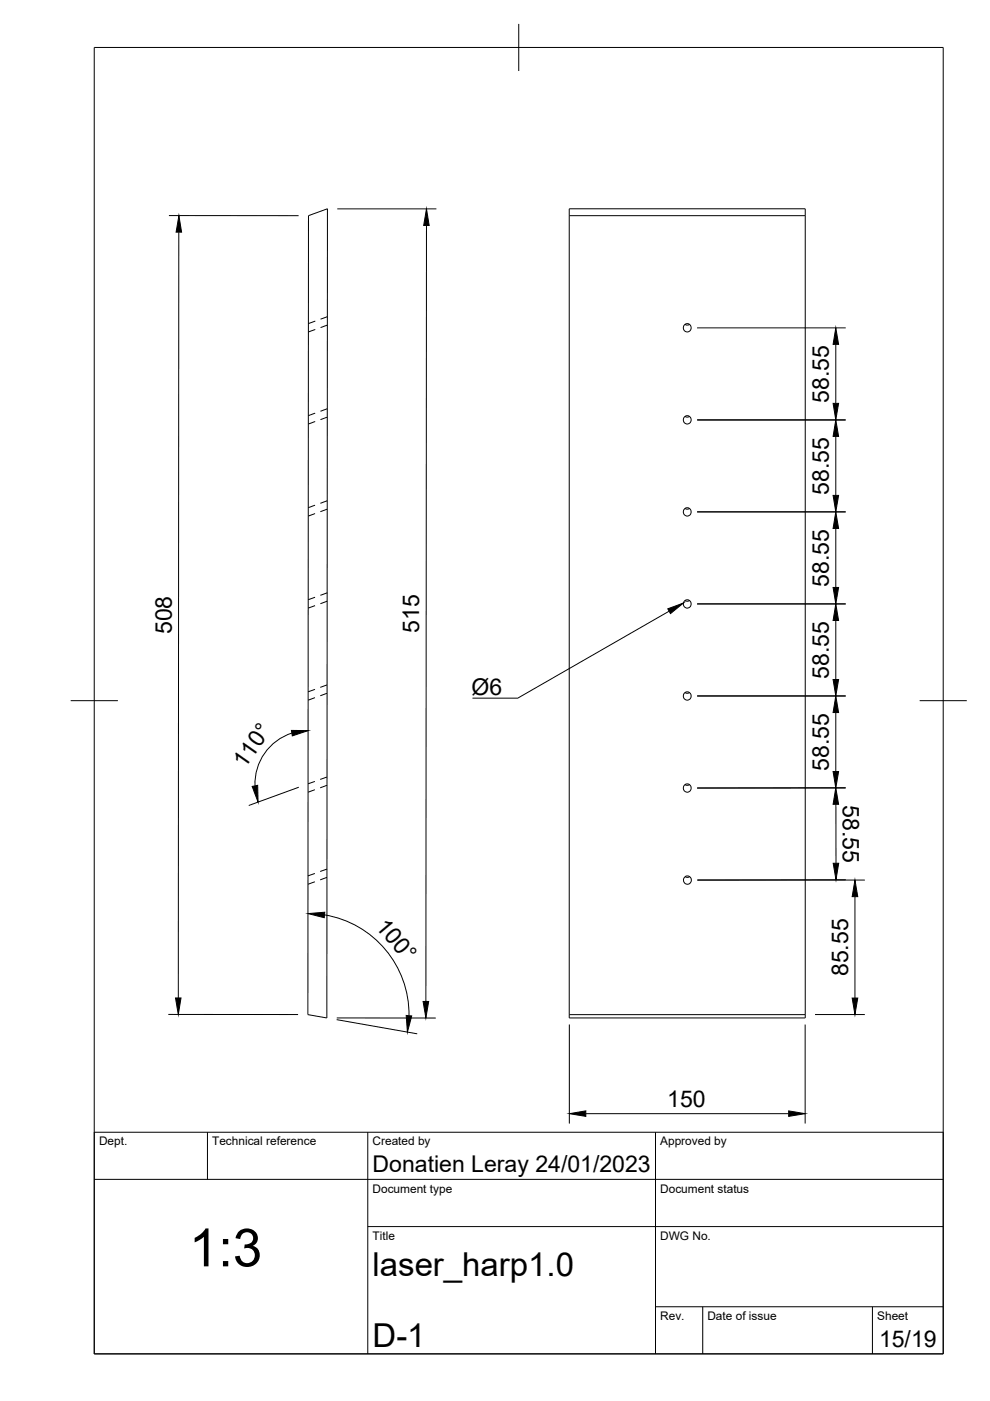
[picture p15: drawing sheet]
<svg xmlns="http://www.w3.org/2000/svg" width="210mm" height="297mm" viewBox="0 0 210 297" stroke-linecap="round" stroke-linejoin="round" font-family="sans-serif">
<defs><g id="words">
<text font-size="11.2" x="40" y="268.5">1:3</text>
<g font-size="7">
<text x="79" y="270.6">laser_harp1.0</text>
<text x="79" y="285.5">D-1</text>
</g>
<g font-size="4.9">
<text x="175.7" y="85.4" transform="rotate(-90 175.7 85.4)">58.55</text>
<text x="175.7" y="104.9" transform="rotate(-90 175.7 104.9)">58.55</text>
<text x="175.7" y="124.4" transform="rotate(-90 175.7 124.4)">58.55</text>
<text x="36.4" y="134.5" transform="rotate(-90 36.4 134.5)">508</text>
<text x="88.9" y="134.1" transform="rotate(-90 88.9 134.1)">515</text>
<text x="175.7" y="143.9" transform="rotate(-90 175.7 143.9)">58.55</text>
<text x="100" y="147.3">Ø6</text>
<text x="51.9" y="163.1" transform="rotate(-55 51.9 163.1)">110°</text>
<text x="175.7" y="163.5" transform="rotate(-90 175.7 163.5)">58.55</text>
<text x="178.7" y="170.7" transform="rotate(90 178.7 170.7)">58.55</text>
<text x="79.5" y="196.5" transform="rotate(50 79.5 196.5)">100°</text>
<text x="179.8" y="207" transform="rotate(-90 179.8 207)">85.55</text>
<text x="141.5" y="234.7">150</text>
<text x="79" y="248.5">Donatien Leray 24/01/2023</text>
<text x="186.4" y="285.7">15/19</text>
</g>
<g font-size="2.5">
<text x="21" y="242.9">Dept.</text>
<text x="45" y="242.9">Technical reference</text>
<text x="79" y="242.9">Created by</text>
<text x="140" y="242.9">Approved by</text>
<text x="79" y="252.8">Document type</text>
<text x="140" y="252.8">Document status</text>
<text x="79" y="262.9">Title</text>
<text x="140" y="262.9">DWG No.</text>
<text x="140" y="279.9">Rev.</text>
<text x="150" y="279.9">Date of issue</text>
<text x="186" y="279.9">Sheet</text>
</g>
</g></defs>
<!-- layer: Visible -->
<g fill="none" stroke="#000" stroke-width=".21">
<path d="M65.4 45.7l4-1.4-.1 171.5-4-.7zM120.7 44.3h50v171.5h-50zM120.7 45.7h50M145.2 68.8l.4 .1 .6-.1M145.2 88.3l.4 .1 .6-.1M145.2 107.8l.4 .2 .6-.2M145.2 127.3l.4 .2 .6-.2M145.2 146.8l.4 .2 .6-.2M145.2 166.4l.4 .1 .6-.1M145.3 185.9l.4 .1 .5-.1M120.7 215.1h50"/>
<circle cx="145.7" cy="69.5" r=".86"/>
<circle cx="145.7" cy="89" r=".86"/>
<circle cx="145.7" cy="108.5" r=".86"/>
<circle cx="145.7" cy="128" r=".86"/>
<circle cx="145.7" cy="147.5" r=".86"/>
<circle cx="145.7" cy="167" r=".86"/>
<circle cx="145.8" cy="186.6" r=".86"/>
</g>
<!-- layer: Hidden -->
<g fill="none" stroke="#000" stroke-width=".21">
<path d="M66.8 68.1l-1.4 .5M66.8 69.9l-1.4 .5M69.4 67.1l-1.4 .6M69.4 68.9l-1.4 .6M66.8 87.6l-1.4 .5M66.8 89.4l-1.4 .5M69.4 86.7l-1.5 .5M69.4 88.4l-1.5 .6M66.8 107.1l-1.4 .5M66.8 108.9l-1.4 .5M69.4 106.2l-1.5 .5M69.4 108l-1.5 .5"/>
<path d="M66.8 126.6l-1.5 .6M66.8 128.4l-1.5 .5M69.4 125.7l-1.5 .5M69.4 127.5l-1.5 .5M66.8 146.2l-1.5 .5M66.8 147.9l-1.5 .5M69.3 145.2l-1.4 .5M69.3 147l-1.4 .5M66.8 165.7l-1.5 .5M66.8 167.4l-1.5 .6M69.3 164.7l-1.4 .6M69.3 166.5l-1.4 .5"/>
<path d="M66.8 185.2l-1.5 .5M66.8 187l-1.5 .5M69.3 184.3l-1.4 .5M69.3 186l-1.4 .5"/>
</g>
<!-- layer: TITLEBLOCK -->
<path d="M20 240.1h180v46.9h-180zM20 250h180M44 240.1v9.9M78 240.1v46.9M139 240.1v46.9M78 260.1h122M139 277.1h61M149 277.1v9.9M185 277.1v9.9" fill="none" stroke="#000" stroke-width=".21"/>
<!-- layer: BORDER -->
<path d="M20 10.1h180v276.9h-180zM110 5.1v10M15 148.6h10M195 148.6h10" fill="none" stroke="#000" stroke-width=".21"/>
<!-- layer: FD_Dimensions -->
<g fill="none" stroke="#000" stroke-width=".21">
<path d="M35.8 45.7h27.5M37.9 49.2l-.1 162.4M71.5 44.3h21M90.4 47.8l-.1 164.5M147.8 69.5h31.5M177.2 73v12.5M147.8 89h31.5M177.2 92.5v12.5M147.8 108.5h31.5M177.2 112v12.6M147.8 128h31.5M177.2 131.6v12.5"/>
<path d="M61.9 155.4a11.3 11.3 0 0 0-7.8 11.2M147.8 147.6h31.5M177.2 151.1v12.5M63.4 166.9l-10.7 3.9M177.2 170.5v12.5M179.3 167l-31.5 .1h31.5M68.8 194a21.4 21.4 0 0 1 17.9 21.3M147.8 186.6h35.6M181.3 190.1v21.5M35.7 215.1h27.5M71.4 216.2l17.1 3M71.4 215.8h21"/>
<path d="M120.7 217.2v21M170.7 217.2v21M172.8 215.1h10.6M124.2 236.1h43"/>
</g>
<g fill="#000" stroke="#000" stroke-width=".21">
<path d="M37.9 45.7l.6 3.5h-1.2zM90.4 44.3l.6 3.5h-1.2zM177.2 69.5l.6 3.5h-1.2zM177.2 89l.6 3.5h-1.2zM176.6 85.5h1.2l-.6 3.5zM177.2 108.5l.6 3.5h-1.2zM176.6 105h1.2l-.6 3.5zM177.2 128l.6 3.6h-1.2zM176.6 124.6h1.2l-.6 3.4zM61.8 154.9h3.5l-3.3 1.1zM177.2 147.6l.6 3.5h-1.2zM176.6 144.1h1.2l-.6 3.5z"/>
<path d="M53.5 166.7l1.1-.2 .1 3.6zM176.6 163.6h1.2l-.6 3.5zM177.2 167l.6 3.5h-1.2zM65.3 193.7l3.6-.3-.2 1.2zM176.7 183h1.1l-.6 3.5zM181.3 186.6l.6 3.5h-1.2zM37.2 211.6h1.2l-.6 3.5zM86.1 215.3l1.2 .1-.9 3.4zM89.7 212.3h1.2l-.6 3.5zM180.7 211.6h1.2l-.6 3.5zM120.7 236.1l3.5-.6v1.2zM167.2 235.5l3.5 .6-3.5 .6z"/>
</g>
<!-- layer: Leaders -->
<path d="M141.6 129.1l3.3-1.2-2.7 2.2z" fill="#000" stroke="#000" stroke-width=".21"/>
<path d="M141.9 129.6l-32.1 18.4h-9.6" fill="none" stroke="#000" stroke-width=".21"/>
<use href="#words"/>
</svg>
